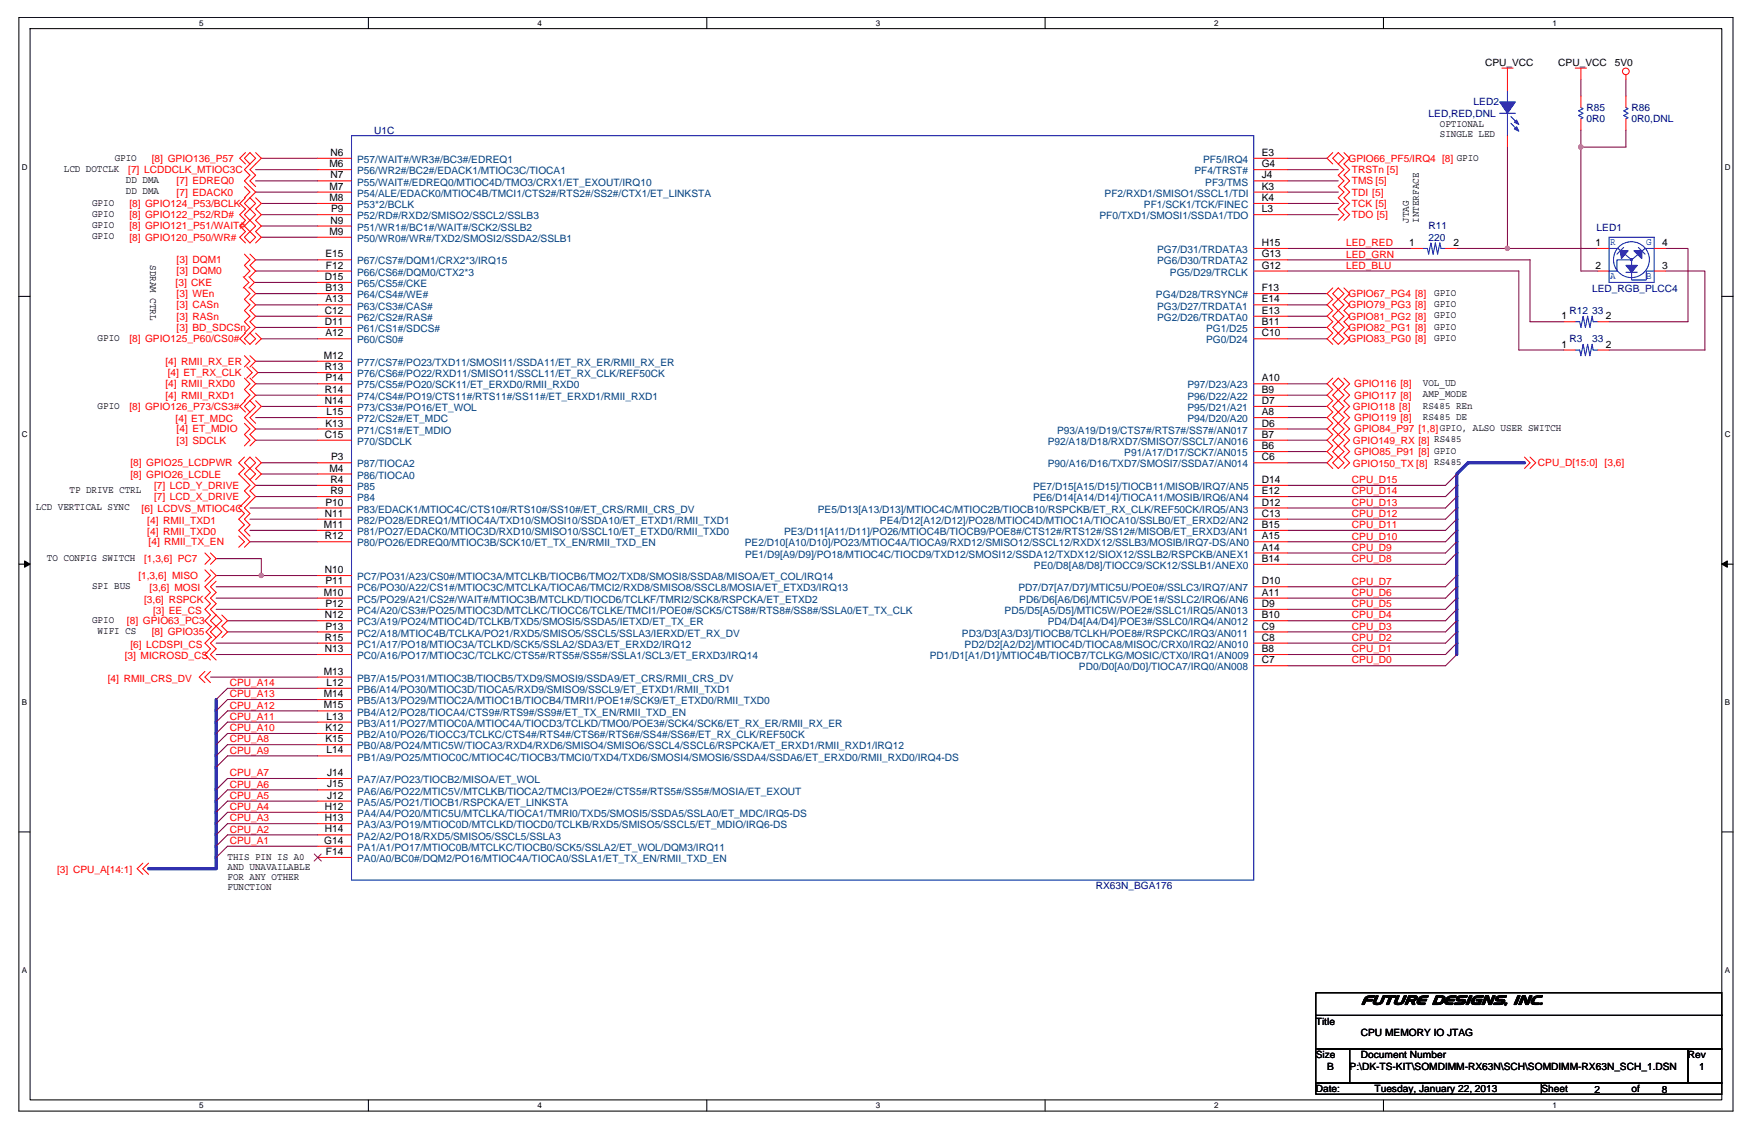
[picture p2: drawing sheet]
<svg xmlns="http://www.w3.org/2000/svg" width="432mm" height="279mm" viewBox="0 0 432 279" stroke-linecap="round" stroke-linejoin="round" font-family="sans-serif">
<defs><g id="words">
<text font-size="3.3" x="334.1" y="246.6">FUTURE DESIGNS, INC.</text>
<g font-size="2.5">
<text x="364.5" y="16.2">CPU_VCC</text>
<text x="382.5" y="16.2">CPU_VCC</text>
<text x="396.4" y="16.2">5V0</text>
<text x="353.5" y="31.1">OPTIONAL</text>
<text x="353.5" y="33.6">SINGLE LED</text>
<text x="28.2" y="39.4">GPIO</text>
<text x="80.9" y="41.1">M6</text>
<text x="81.1" y="38.3">N6</text>
<text x="309.7" y="38.3">E3</text>
<text x="309.7" y="41.1">G4</text>
<text x="15.7" y="42.2">LCD DOTCLK</text>
<text x="30.9" y="45">DD DMA</text>
<text x="30.9" y="47.8">DD DMA</text>
<text x="80.9" y="46.6">M7</text>
<text x="81.1" y="43.8">N7</text>
<text x="309.7" y="46.6">K3</text>
<text x="309.7" y="43.8">J4</text>
<text x="22.6" y="53.3">GPIO</text>
<text x="22.6" y="50.5">GPIO</text>
<text x="80.9" y="49.4">M8</text>
<text x="81.3" y="52.1">P9</text>
<text x="309.7" y="49.4">K4</text>
<text x="309.7" y="52.1">L3</text>
<text x="22.6" y="56">GPIO</text>
<text x="22.6" y="58.8">GPIO</text>
<text x="80.9" y="57.7">M9</text>
<text x="81.1" y="54.9">N9</text>
<text x="345.9" y="54.7" transform="rotate(-90 345.9 54.7)">JTAG</text>
<text x="348.3" y="54.7" transform="rotate(-90 348.3 54.7)">INTERFACE</text>
<text x="36.8" y="65.2" transform="rotate(90 36.8 65.2)">SDRAM CTRL</text>
<text x="79.9" y="63.2">E15</text>
<text x="80" y="66">F12</text>
<text x="309.7" y="60.4">H15</text>
<text x="309.7" y="63.2">G13</text>
<text x="309.7" y="66">G12</text>
<text x="346" y="60.4">1</text>
<text x="356.8" y="60.4">2</text>
<text x="391.6" y="60.4">1</text>
<text x="391.6" y="66">2</text>
<text x="408" y="66">3</text>
<text x="408" y="60.4">4</text>
<text x="79.7" y="68.7">D15</text>
<text x="79.9" y="71.5">B13</text>
<text x="309.7" y="71.5">F13</text>
<text x="79.7" y="77">C12</text>
<text x="79.9" y="74.3">A13</text>
<text x="309.7" y="74.3">E14</text>
<text x="309.7" y="77">E13</text>
<text x="352.1" y="75.4">GPIO</text>
<text x="352.1" y="72.6">GPIO</text>
<text x="24" y="83.7">GPIO</text>
<text x="79.7" y="79.8">D11</text>
<text x="79.9" y="82.6">A12</text>
<text x="309.7" y="79.8">B11</text>
<text x="309.7" y="82.6">C10</text>
<text x="352.1" y="80.9">GPIO</text>
<text x="352.1" y="78.2">GPIO</text>
<text x="352.1" y="83.7">GPIO</text>
<text x="383.3" y="78.4">1</text>
<text x="394.2" y="78.4">2</text>
<text x="79.5" y="88.1">M12</text>
<text x="383.3" y="85.3">1</text>
<text x="394.2" y="85.3">2</text>
<text x="79.7" y="90.9">R13</text>
<text x="79.9" y="93.6">P14</text>
<text x="309.7" y="93.6">A10</text>
<text x="349.3" y="94.8">VOL_UD</text>
<text x="24" y="100.3">GPIO</text>
<text x="79.7" y="96.4">R14</text>
<text x="79.7" y="99.2">N14</text>
<text x="80.2" y="101.9">L15</text>
<text x="309.7" y="96.4">B9</text>
<text x="309.7" y="99.2">D7</text>
<text x="309.7" y="101.9">A8</text>
<text x="349.3" y="100.3">RS485 REn</text>
<text x="349.3" y="97.6">AMP_MODE</text>
<text x="79.7" y="107.5">C15</text>
<text x="79.9" y="104.7">K13</text>
<text x="309.7" y="104.7">D6</text>
<text x="309.7" y="107.5">B7</text>
<text x="349.3" y="103.1">RS485 DE</text>
<text x="81.3" y="113">P3</text>
<text x="309.7" y="113">C6</text>
<text x="309.7" y="110.3">B6</text>
<text x="80.9" y="115.8">M4</text>
<text x="81.1" y="118.6">R4</text>
<text x="309.7" y="118.6">D14</text>
<text x="8.8" y="125.3">LCD VERTICAL SYNC</text>
<text x="17.1" y="121.1">TP DRIVE CTRL</text>
<text x="79.9" y="124.1">P10</text>
<text x="81.1" y="121.3">R9</text>
<text x="309.7" y="124.1">D12</text>
<text x="309.7" y="121.3">E12</text>
<text x="79.5" y="129.6">M11</text>
<text x="79.7" y="126.9">N11</text>
<text x="309.7" y="129.6">B15</text>
<text x="309.7" y="126.9">C13</text>
<text x="11.5" y="137.7">TO CONFIG SWITCH</text>
<text x="79.7" y="132.4">R12</text>
<text x="309.7" y="132.4">A15</text>
<text x="309.7" y="135.2">A14</text>
<text x="309.7" y="138">B14</text>
<text x="79.7" y="140.7">N10</text>
<text x="79.9" y="143.5">P11</text>
<text x="309.7" y="143.5">D10</text>
<text x="22.6" y="144.7">SPI BUS</text>
<text x="79.5" y="146.3">M10</text>
<text x="79.9" y="149">P12</text>
<text x="309.7" y="146.3">A11</text>
<text x="309.7" y="149">D9</text>
<text x="22.6" y="153">GPIO</text>
<text x="24" y="155.7">WIFI CS</text>
<text x="79.7" y="151.8">N12</text>
<text x="79.9" y="154.6">P13</text>
<text x="309.7" y="154.6">C9</text>
<text x="309.7" y="151.8">B10</text>
<text x="79.7" y="157.3">R15</text>
<text x="79.7" y="160.1">N13</text>
<text x="309.7" y="160.1">B8</text>
<text x="309.7" y="157.3">C8</text>
<text x="79.5" y="165.7">M13</text>
<text x="309.7" y="162.9">C7</text>
<text x="79.5" y="171.2">M14</text>
<text x="79.5" y="173.9">M15</text>
<text x="80.2" y="168.4">L12</text>
<text x="79.9" y="179.5">K12</text>
<text x="80.2" y="176.7">L13</text>
<text x="79.9" y="182.2">K15</text>
<text x="80.2" y="185">L14</text>
<text x="80.3" y="190.5">J14</text>
<text x="80.3" y="193.3">J15</text>
<text x="80.3" y="196.1">J12</text>
<text x="79.7" y="198.8">H12</text>
<text x="79.7" y="201.6">H13</text>
<text x="79.6" y="207.2">G14</text>
<text x="79.7" y="204.4">H14</text>
<text x="80" y="209.9">F14</text>
<text x="55.9" y="211.1">THIS PIN IS A0</text>
<text x="55.9" y="213.5">AND UNAVAILABLE</text>
<text x="55.9" y="216">FOR ANY OTHER</text>
<text x="55.9" y="218.4">FUNCTION</text>
<text x="323" y="251.5">Title</text>
<text x="334.1" y="254.3">CPU MEMORY IO JTAG</text>
<text x="323" y="259.8">Size</text>
<text x="325.8" y="262.6">B</text>
<text x="331.3" y="262.6">P:\DK-TS-KIT\SOMDIMM-RX63N\SCH\SOMDIMM-RX63N_SCH_1.DSN</text>
<text x="334.1" y="259.8">Document Number</text>
<text x="414.4" y="259.8">Rev</text>
<text x="417.1" y="262.6">1</text>
<text x="323" y="268.1">Date:</text>
<text x="337.4" y="268.1">Tuesday, January 22, 2013</text>
<text x="378.4" y="268.1">Sheet</text>
<text x="391.4" y="268.4">2</text>
<text x="400.5" y="268.1">of</text>
<text x="408" y="268.4">8</text>
</g>
<g font-size="2.5" fill="#000080">
<text x="350.7" y="28.7">LED,RED,DNL</text>
<text x="361.8" y="25.9">LED2</text>
<text x="389.4" y="27.3">R85</text>
<text x="400.5" y="27.3">R86</text>
<text x="91.8" y="32.8">U1C</text>
<text x="389.4" y="30.1">0R0</text>
<text x="400.5" y="30.1">0R0,DNL</text>
<text x="350.7" y="56.3">R11</text>
<text x="350.7" y="59.1">220</text>
<text x="391.9" y="56.6">LED1</text>
<text x="390.8" y="71.6">LED_RGB_PLCC4</text>
<text x="385.3" y="77.1">R12 33</text>
<text x="385.3" y="84">R3</text>
<text x="390.8" y="84">33</text>
<text x="269" y="218.3">RX63N_BGA176</text>
</g>
<g font-size="2.5" fill="#f00">
<text x="37.3" y="39.7">[8] GPIO136_P57</text>
<text x="331" y="39.7">GPIO66_PF5/IRQ4 [8] GPIO</text>
<text x="31.5" y="42.5">[7] LCDDCLK_MTIOC3C</text>
<text x="43.4" y="45.3">[7] EDREQ0</text>
<text x="331.9" y="45.3">TMS [5]</text>
<text x="331.9" y="42.5">TRSTn [5]</text>
<text x="31.8" y="50.8">[8] GPIO124_P53/BCLK</text>
<text x="31.8" y="53.6">[8] GPIO122_P52/RD#</text>
<text x="43.4" y="48">[7] EDACK0</text>
<text x="331.9" y="48">TDI [5]</text>
<text x="331.9" y="50.8">TCK [5]</text>
<text x="331.9" y="53.6">TDO [5]</text>
<text x="31.8" y="59.1">[8] GPIO120_P50/WR#</text>
<text x="31.8" y="56.3">[8] GPIO121_P51/WAIT#</text>
<text x="43.4" y="64.6">[3] DQM1</text>
<text x="330.5" y="60.5">LED_RED</text>
<text x="330.5" y="63.2">LED_GRN</text>
<text x="330.5" y="66">LED_BLU</text>
<text x="43.1" y="70.2">[3] CKE</text>
<text x="43.4" y="67.4">[3] DQM0</text>
<text x="43.4" y="75.7">[3] CASn</text>
<text x="43.4" y="72.9">[3] WEn</text>
<text x="331" y="72.9">GPIO67_PG4 [8]</text>
<text x="331" y="75.7">GPIO79_PG3 [8]</text>
<text x="43.4" y="81.2">[3] BD_SDCSn</text>
<text x="43.4" y="78.5">[3] RASn</text>
<text x="331" y="78.5">GPIO81_PG2 [8]</text>
<text x="331" y="81.2">GPIO82_PG1 [8]</text>
<text x="31.8" y="84">[8] GPIO125_P60/CS0#</text>
<text x="40.6" y="89.6">[4] RMII_RX_ER</text>
<text x="331" y="84">GPIO83_PG0 [8]</text>
<text x="40.6" y="95.1">[4] RMII_RXD0</text>
<text x="41.2" y="92.3">[4] ET_RX_CLK</text>
<text x="332.4" y="95.1">GPIO116 [8]</text>
<text x="31.8" y="100.6">[8] GPIO126_P73/CS3#</text>
<text x="40.6" y="97.9">[4] RMII_RXD1</text>
<text x="332.1" y="100.6">GPIO118 [8]</text>
<text x="332.4" y="97.9">GPIO117 [8]</text>
<text x="43.1" y="103.7">[4] ET_MDC</text>
<text x="43.4" y="106.2">[4] ET_MDIO</text>
<text x="332.4" y="103.4">GPIO119 [8]</text>
<text x="332.4" y="106.2">GPIO84_P97 [1,8]GPIO, ALSO USER SWITCH</text>
<text x="43.4" y="108.9">[3] SDCLK</text>
<text x="332.1" y="108.9">GPIO149_RX [8] RS485</text>
<text x="332.4" y="111.7">GPIO85_P91 [8] GPIO</text>
<text x="32" y="117.3">[8] GPIO26_LCDLE</text>
<text x="32" y="114.5">[8] GPIO25_LCDPWR</text>
<text x="331.9" y="118.6">CPU_D15</text>
<text x="332.1" y="114.8">GPIO150_TX [8] RS485</text>
<text x="377.5" y="114.5">CPU_D[15:0] [3,6]</text>
<text x="34.8" y="125.8">[6] LCDVS_MTIOC4C</text>
<text x="37.8" y="120">[7] LCD_Y_DRIVE</text>
<text x="37.8" y="122.8">[7] LCD_X_DRIVE</text>
<text x="331.9" y="121.4">CPU_D14</text>
<text x="331.9" y="124.2">CPU_D13</text>
<text x="36.2" y="131.4">[4] RMII_TXD0</text>
<text x="36.2" y="128.6">[4] RMII_TXD1</text>
<text x="331.9" y="126.9">CPU_D12</text>
<text x="331.9" y="129.7">CPU_D11</text>
<text x="36.5" y="133.9">[4] RMII_TX_EN</text>
<text x="331.9" y="132.5">CPU_D10</text>
<text x="331.9" y="135.2">CPU_D9</text>
<text x="34" y="142.2">[1,3,6] MISO</text>
<text x="35.4" y="138">[1,3,6] PC7</text>
<text x="331.9" y="143.5">CPU_D7</text>
<text x="331.9" y="138">CPU_D8</text>
<text x="35.4" y="148">[3,6] RSPCK</text>
<text x="36.7" y="145.2">[3,6] MOSI</text>
<text x="331.9" y="146.3">CPU_D6</text>
<text x="331.9" y="149.1">CPU_D5</text>
<text x="31.2" y="153.2">[8] GPIO63_PC3</text>
<text x="37.3" y="156">[8] GPIO35</text>
<text x="37.6" y="150.7">[3] EE_CS</text>
<text x="331.9" y="154.6">CPU_D3</text>
<text x="331.9" y="151.8">CPU_D4</text>
<text x="30.6" y="161.8">[3] MICROSD_CS</text>
<text x="32" y="159">[6] LCDSPI_CS</text>
<text x="331.9" y="157.4">CPU_D2</text>
<text x="331.9" y="160.1">CPU_D1</text>
<text x="26.5" y="167.3">[4] RMII_CRS_DV</text>
<text x="331.9" y="162.9">CPU_D0</text>
<text x="56.4" y="171.2">CPU_A13</text>
<text x="56.4" y="174">CPU_A12</text>
<text x="56.4" y="168.4">CPU_A14</text>
<text x="56.4" y="179.5">CPU_A10</text>
<text x="56.4" y="176.7">CPU_A11</text>
<text x="56.4" y="185">CPU_A9</text>
<text x="56.4" y="182.3">CPU_A8</text>
<text x="56.4" y="190.6">CPU_A7</text>
<text x="56.4" y="196.1">CPU_A5</text>
<text x="56.4" y="193.4">CPU_A6</text>
<text x="56.4" y="198.9">CPU_A4</text>
<text x="56.4" y="201.7">CPU_A3</text>
<text x="56.4" y="204.4">CPU_A2</text>
<text x="56.4" y="207.2">CPU_A1</text>
<text x="14" y="214.4">[3] CPU_A[14:1]</text>
</g>
<g font-size="2.5" fill="#004080">
<text x="87.7" y="40">P57/WAIT#/WR3#/BC3#/EDREQ1</text>
<text x="295.3" y="40">PF5/IRQ4</text>
<text x="87.7" y="42.8">P56/WR2#/BC2#/EDACK1/MTIOC3C/TIOCA1</text>
<text x="87.7" y="45.6">P55/WAIT#/EDREQ0/MTIOC4D/TMO3/CRX1/ET_EXOUT/IRQ10</text>
<text x="293.2" y="42.8">PF4/TRST#</text>
<text x="295.9" y="45.6">PF3/TMS</text>
<text x="87.7" y="48.3">P54/ALE/EDACK0/MTIOC4B/TMCI1/CTS2#/RTS2#/SS2#/CTX1/ET_LINKSTA</text>
<text x="87.7" y="51.1">P53*2/BCLK</text>
<text x="87.7" y="53.8">P52/RD#/RXD2/SMISO2/SSCL2/SSLB3</text>
<text x="269.9" y="53.8">PF0/TXD1/SMOSI1/SSDA1/TDO</text>
<text x="271.2" y="48.3">PF2/RXD1/SMISO1/SSCL1/TDI</text>
<text x="280.8" y="51.1">PF1/SCK1/TCK/FINEC</text>
<text x="87.7" y="56.6">P51/WR1#/BC1#/WAIT#/SCK2/SSLB2</text>
<text x="87.7" y="59.4">P50/WR0#/WR#/TXD2/SMOSI2/SSDA2/SSLB1</text>
<text x="87.7" y="64.9">P67/CS7#/DQM1/CRX2*3/IRQ15</text>
<text x="284" y="62.1">PG7/D31/TRDATA3</text>
<text x="284" y="64.9">PG6/D30/TRDATA2</text>
<text x="87.7" y="70.5">P65/CS5#/CKE</text>
<text x="87.7" y="67.7">P66/CS6#/DQM0/CTX2*3</text>
<text x="287.2" y="67.7">PG5/D29/TRCLK</text>
<text x="87.7" y="73.2">P64/CS4#/WE#</text>
<text x="87.7" y="76">P63/CS3#/CAS#</text>
<text x="283.8" y="73.2">PG4/D28/TRSYNC#</text>
<text x="284" y="76">PG3/D27/TRDATA1</text>
<text x="87.7" y="78.8">P62/CS2#/RAS#</text>
<text x="87.7" y="81.5">P61/CS1#/SDCS#</text>
<text x="284" y="78.8">PG2/D26/TRDATA0</text>
<text x="296.1" y="81.5">PG1/D25</text>
<text x="87.7" y="89.8">P77/CS7#/PO23/TXD11/SMOSI11/SSDA11/ET_RX_ER/RMII_RX_ER</text>
<text x="87.7" y="84.3">P60/CS0#</text>
<text x="296.1" y="84.3">PG0/D24</text>
<text x="87.7" y="92.6">P76/CS6#/PO22/RXD11/SMISO11/SSCL11/ET_RX_CLK/REF50CK</text>
<text x="87.7" y="95.4">P75/CS5#/PO20/SCK11/ET_ERXD0/RMII_RXD0</text>
<text x="291.5" y="95.4">P97/D23/A23</text>
<text x="87.7" y="98.2">P74/CS4#/PO19/CTS11#/RTS11#/SS11#/ET_ERXD1/RMII_RXD1</text>
<text x="87.7" y="100.9">P73/CS3#/PO16/ET_WOL</text>
<text x="291.5" y="98.2">P96/D22/A22</text>
<text x="291.5" y="100.9">P95/D21/A21</text>
<text x="87.7" y="106.5">P71/CS1#/ET_MDIO</text>
<text x="87.7" y="103.7">P72/CS2#/ET_MDC</text>
<text x="259.5" y="106.5">P93/A19/D19/CTS7#/RTS7#/SS7#/AN017</text>
<text x="291.5" y="103.7">P94/D20/A20</text>
<text x="87.7" y="109.2">P70/SDCLK</text>
<text x="257.2" y="109.2">P92/A18/D18/RXD7/SMISO7/SSCL7/AN016</text>
<text x="276" y="112">P91/A17/D17/SCK7/AN015</text>
<text x="87.7" y="117.5">P86/TIOCA0</text>
<text x="87.7" y="114.8">P87/TIOCA2</text>
<text x="257.2" y="114.8">P90/A16/D16/TXD7/SMOSI7/SSDA7/AN014</text>
<text x="87.7" y="125.9">P83/EDACK1/MTIOC4C/CTS10#/RTS10#/SS10#/ET_CRS/RMII_CRS_DV</text>
<text x="87.7" y="123.1">P84</text>
<text x="87.7" y="120.3">P85</text>
<text x="200.8" y="125.9">PE5/D13[A13/D13]/MTIOC4C/MTIOC2B/TIOCB10/RSPCKB/ET_RX_CLK/REF50CK/IRQ5/AN3</text>
<text x="253.6" y="123.1">PE6/D14[A14/D14]/TIOCA11/MOSIB/IRQ6/AN4</text>
<text x="253.6" y="120.3">PE7/D15[A15/D15]/TIOCB11/MISOB/IRQ7/AN5</text>
<text x="87.7" y="131.4">P81/PO27/EDACK0/MTIOC3D/RXD10/SMISO10/SSCL10/ET_ETXD0/RMII_TXD0</text>
<text x="87.7" y="128.6">P82/PO28/EDREQ1/MTIOC4A/TXD10/SMOSI10/SSDA10/ET_ETXD1/RMII_TXD1</text>
<text x="192.5" y="131.4">PE3/D11[A11/D11]/PO26/MTIOC4B/TIOCB9/POE8#/CTS12#/RTS12#/SS12#/MISOB/ET_ERXD3/AN1</text>
<text x="216" y="128.6">PE4/D12[A12/D12]/PO28/MTIOC4D/MTIOC1A/TIOCA10/SSLB0/ET_ERXD2/AN2</text>
<text x="87.7" y="134.2">P80/PO26/EDREQ0/MTIOC3B/SCK10/ET_TX_EN/RMII_TXD_EN</text>
<text x="182.9" y="134.2">PE2/D10[A10/D10]/PO23/MTIOC4A/TIOCA9/RXD12/SMISO12/SSCL12/RXDX12/SSLB3/MOSIB/IRQ7-DS/AN0</text>
<text x="182.9" y="136.9">PE1/D9[A9/D9]/PO18/MTIOC4C/TIOCD9/TXD12/SMOSI12/SSDA12/TXDX12/SIOX12/SSLB2/RSPCKB/ANEX1</text>
<text x="87.7" y="142.5">PC7/PO31/A23/CS0#/MTIOC3A/MTCLKB/TIOCB6/TMO2/TXD8/SMOSI8/SSDA8/MISOA/ET_COL/IRQ14</text>
<text x="253.8" y="139.7">PE0/D8[A8/D8]/TIOCC9/SCK12/SSLB1/ANEX0</text>
<text x="87.7" y="145.2">PC6/PO30/A22/CS1#/MTIOC3C/MTCLKA/TIOCA6/TMCI2/RXD8/SMISO8/SSCL8/MOSIA/ET_ETXD3/IRQ13</text>
<text x="87.7" y="148">PC5/PO29/A21/CS2#/WAIT#/MTIOC3B/MTCLKD/TIOCD6/TCLKF/TMRI2/SCK8/RSPCKA/ET_ETXD2</text>
<text x="250" y="145.2">PD7/D7[A7/D7]/MTIC5U/POE0#/SSLC3/IRQ7/AN7</text>
<text x="250.2" y="148">PD6/D6[A6/D6]/MTIC5V/POE1#/SSLC2/IRQ6/AN6</text>
<text x="87.7" y="150.7">PC4/A20/CS3#/PO25/MTIOC3D/MTCLKC/TIOCC6/TCLKE/TMCI1/POE0#/SCK5/CTS8#/RTS8#/SS8#/SSLA0/ET_TX_CLK</text>
<text x="87.7" y="153.5">PC3/A19/PO24/MTIOC4D/TCLKB/TXD5/SMOSI5/SSDA5/IETXD/ET_TX_ER</text>
<text x="246.6" y="150.7">PD5/D5[A5/D5]/MTIC5W/POE2#/SSLC1/IRQ5/AN013</text>
<text x="257.2" y="153.5">PD4/D4[A4/D4]/POE3#/SSLC0/IRQ4/AN012</text>
<text x="87.7" y="156.3">PC2/A18/MTIOC4B/TCLKA/PO21/RXD5/SMISO5/SSCL5/SSLA3/IERXD/ET_RX_DV</text>
<text x="87.7" y="159">PC1/A17/PO18/MTIOC3A/TCLKD/SCK5/SSLA2/SDA3/ET_ERXD2/IRQ12</text>
<text x="87.7" y="161.8">PC0/A16/PO17/MTIOC3C/TCLKC/CTS5#/RTS5#/SS5#/SSLA1/SCL3/ET_ERXD3/IRQ14</text>
<text x="228.2" y="161.8">PD1/D1[A1/D1]/MTIOC4B/TIOCB7/TCLKG/MOSIC/CTX0/IRQ1/AN009</text>
<text x="236.1" y="156.3">PD3/D3[A3/D3]/TIOCB8/TCLKH/POE8#/RSPCKC/IRQ3/AN011</text>
<text x="236.8" y="159">PD2/D2[A2/D2]/MTIOC4D/TIOCA8/MISOC/CRX0/IRQ2/AN010</text>
<text x="87.7" y="167.4">PB7/A15/PO31/MTIOC3B/TIOCB5/TXD9/SMOSI9/SSDA9/ET_CRS/RMII_CRS_DV</text>
<text x="264.9" y="164.6">PD0/D0[A0/D0]/TIOCA7/IRQ0/AN008</text>
<text x="87.7" y="172.9">PB5/A13/PO29/MTIOC2A/MTIOC1B/TIOCB4/TMRI1/POE1#/SCK9/ET_ETXD0/RMII_TXD0</text>
<text x="87.7" y="170.1">PB6/A14/PO30/MTIOC3D/TIOCA5/RXD9/SMISO9/SSCL9/ET_ETXD1/RMII_TXD1</text>
<text x="87.7" y="178.4">PB3/A11/PO27/MTIOC0A/MTIOC4A/TIOCD3/TCLKD/TMO0/POE3#/SCK4/SCK6/ET_RX_ER/RMII_RX_ER</text>
<text x="87.7" y="175.7">PB4/A12/PO28/TIOCA4/CTS9#/RTS9#/SS9#/ET_TX_EN/RMII_TXD_EN</text>
<text x="87.7" y="181.2">PB2/A10/PO26/TIOCC3/TCLKC/CTS4#/RTS4#/CTS6#/RTS6#/SS4#/SS6#/ET_RX_CLK/REF50CK</text>
<text x="87.7" y="184">PB0/A8/PO24/MTIC5W/TIOCA3/RXD4/RXD6/SMISO4/SMISO6/SSCL4/SSCL6/RSPCKA/ET_ERXD1/RMII_RXD1/IRQ12</text>
<text x="87.7" y="186.7">PB1/A9/PO25/MTIOC0C/MTIOC4C/TIOCB3/TMCI0/TXD4/TXD6/SMOSI4/SMOSI6/SSDA4/SSDA6/ET_ERXD0/RMII_RXD0/IRQ4-DS</text>
<text x="87.7" y="192.3">PA7/A7/PO23/TIOCB2/MISOA/ET_WOL</text>
<text x="87.7" y="195.1">PA6/A6/PO22/MTIC5V/MTCLKB/TIOCA2/TMCI3/POE2#/CTS5#/RTS5#/SS5#/MOSIA/ET_EXOUT</text>
<text x="87.7" y="197.8">PA5/A5/PO21/TIOCB1/RSPCKA/ET_LINKSTA</text>
<text x="87.7" y="200.6">PA4/A4/PO20/MTIC5U/MTCLKA/TIOCA1/TMRI0/TXD5/SMOSI5/SSDA5/SSLA0/ET_MDC/IRQ5-DS</text>
<text x="87.7" y="203.4">PA3/A3/PO19/MTIOC0D/MTCLKD/TIOCD0/TCLKB/RXD5/SMISO5/SSCL5/ET_MDIO/IRQ6-DS</text>
<text x="87.7" y="208.9">PA1/A1/PO17/MTIOC0B/MTCLKC/TIOCB0/SCK5/SSLA2/ET_WOL/DQM3/IRQ11</text>
<text x="87.7" y="206.1">PA2/A2/PO18/RXD5/SMISO5/SSCL5/SSLA3</text>
<text x="87.7" y="211.7">PA0/A0/BC0#/DQM2/PO16/MTIOC4A/TIOCA0/SSLA1/ET_TX_EN/RMII_TXD_EN</text>
</g>
<g font-size="2.5" fill="#00f">
<text x="395.3" y="60.2">R</text>
<text x="404.1" y="60.2">G</text>
<text x="395.3" y="68.5">A</text>
<text x="404.1" y="68.5">B</text>
</g>
<g font-size="2">
<text x="48.9" y="6.3">5</text>
<text x="132" y="6.3">4</text>
<text x="215" y="6.3">3</text>
<text x="298.1" y="6.3">2</text>
<text x="381.1" y="6.3">1</text>
<text x="5.3" y="41.7">D</text>
<text x="423.4" y="41.7">D</text>
<text x="5.3" y="107.4">C</text>
<text x="423.4" y="107.4">C</text>
<text x="5.3" y="173.1">B</text>
<text x="423.4" y="173.1">B</text>
<text x="5.3" y="238.9">A</text>
<text x="423.4" y="238.9">A</text>
<text x="48.9" y="272.1">5</text>
<text x="132" y="272.1">4</text>
<text x="215" y="272.1">3</text>
<text x="298.1" y="272.1">2</text>
<text x="381.1" y="272.1">1</text>
</g>
</g></defs>
<path d="M4.6 4.3h420.8v268.5h-420.8zM7.4 7h415.3v263h-415.3z" fill="none" stroke="#000" stroke-width=".25"/>
<g fill="#fff">
<path d="M48.9 4.6h1.1v2.2h-1.1z"/>
<path d="M48.9 270.3h1.1v2.2h-1.1z"/>
</g>
<path d="M90.4 4.3v2.7M90.4 270v2.8" fill="none" stroke="#000" stroke-width=".25"/>
<g fill="#fff">
<path d="M132 4.6h1.1v2.2h-1.1z"/>
<path d="M132 270.3h1.1v2.2h-1.1z"/>
</g>
<path d="M173.5 4.3v2.7M173.5 270v2.8" fill="none" stroke="#000" stroke-width=".25"/>
<g fill="#fff">
<path d="M215 4.6h1.1v2.2h-1.1z"/>
<path d="M215 270.3h1.1v2.2h-1.1z"/>
</g>
<path d="M256.6 4.3v2.7M256.6 270v2.8" fill="none" stroke="#000" stroke-width=".25"/>
<g fill="#fff">
<path d="M298.1 4.6h1.1v2.2h-1.1z"/>
<path d="M298.1 270.3h1.1v2.2h-1.1z"/>
</g>
<path d="M339.6 4.3v2.7M339.6 270v2.8" fill="none" stroke="#000" stroke-width=".25"/>
<g fill="#fff">
<path d="M381.1 4.6h1.1v2.2h-1.1z"/>
<path d="M381.1 270.3h1.1v2.2h-1.1z"/>
<path d="M5.3 39.9h1.4v2.2h-1.4z"/>
<path d="M423.4 39.9h1.4v2.2h-1.4z"/>
<path d="M5.3 105.6h1.4v2.2h-1.4z"/>
<path d="M423.4 105.6h1.4v2.2h-1.4z"/>
</g>
<path d="M4.6 72.8h2.8M422.7 72.8h2.7" fill="none" stroke="#000" stroke-width=".25"/>
<g fill="#fff">
<path d="M5.3 171.4h1.4v2.2h-1.4z"/>
<path d="M423.4 171.4h1.3v2.2h-1.3z"/>
</g>
<path d="M4.6 138.5h2.8M422.7 138.5h2.7" fill="none" stroke="#000" stroke-width=".25"/>
<path d="M6 137.7l1.4 .8-1.4 .8zM422.7 138.5l1.3-.8v1.6z" fill="#000" stroke="#000" stroke-width=".25"/>
<g fill="#fff">
<path d="M5.3 237.1h1.4v2.2h-1.4z"/>
<path d="M423.4 237.1h1.3v2.2h-1.3z"/>
</g>
<path d="M4.6 204.3h2.8M422.7 204.3h2.7M323 257.6h8.3v8.3h-8.3zM323 243.8h99.7v5.5h-99.7zM323 249.3h99.7v8.3h-99.7zM331.3 257.6h83.1v8.3h-83.1zM414.4 257.6h8.3v8.3h-8.3zM323 265.9h55.4v2.7h-55.4zM378.4 265.9h44.3v2.7h-44.3z" fill="none" stroke="#000" stroke-width=".25"/>
<g fill="none" stroke="#800040" stroke-width=".25">
<path d="M388.1 19.5v4.1M399.1 19.5v4.1M64.1 38.9h13.9M316.1 38.9h9.7M370 36.1v24.9h22.2M388.1 36.1v30.4h4.1M388.1 32v4.1M399.1 32v4.1h-11M62.8 44.4h15.2M62.8 47.2h15.2M62.8 41.7h15.2M64.1 52.7h13.9"/>
<path d="M64.1 55.5h13.9M64.1 58.3h13.9M64.1 50h13.9M316.1 47.2h12.4M316.1 44.4h12.4M316.1 41.7h12.4M316.1 50h12.4M316.1 52.7h12.4M62.5 69.3h15.5M62.8 63.8h15.2M62.8 66.5h15.2M62.8 72.1h15.2"/>
<path d="M62.8 74.8h15.2M62.8 77.6h15.2M316.1 61h30.5M316.1 72.1h9.7M316.1 74.8h9.7M316.1 77.6h9.7M316.1 66.5h56.7v19.4h11.1M316.1 63.8h59.5v15.2h8.3M357.6 61h12.4M408.8 61h5.6v18h-19.4M408.8 66.5h9.7v19.4h-23.5M62.8 80.4h15.2"/>
<path d="M62.8 88.7h15.2M62.8 94.2h15.2M62.8 97h15.2M63.3 91.5h14.7M64.1 99.8h13.9M64.1 83.2h13.9M316.1 83.2h9.7M316.1 80.4h9.7M316.1 97h9.7M316.1 94.2h9.7M316.1 99.8h9.7M62.8 119.2h15.2"/>
<path d="M62.8 102.5h15.2M62.8 105.3h15.2M62.8 108.1h15.2M64.1 116.4h13.9M64.1 113.6h13.9M316.1 113.6h9.7M316.1 108.1h9.7M316.1 110.9h9.7M316.1 105.3h9.7M316.1 102.5h9.7M357.6 119.2l-2.7 2.7h-38.8M357.6 116.4l-2.7 2.8h-38.8"/>
<path d="M53.1 137.2h11v4.1M61.4 130.2h16.6M61.4 133h16.6M61.4 127.5h16.6M61.4 124.7h16.6M62.8 121.9h15.2M357.6 135.8l-2.7 2.8h-38.8M357.6 124.7l-2.7 2.8h-38.8M357.6 130.2l-2.7 2.8h-38.8M357.6 133l-2.7 2.8h-38.8M357.6 127.5l-2.7 2.7h-38.8M357.6 121.9l-2.7 2.8h-38.8"/>
<path d="M53.1 141.3h11M53.1 144.1h24.9M53.1 146.9h24.9M53.1 149.6h24.9M53.1 157.9h24.9M55.9 155.2h22.1M55.9 152.4h22.1M64.1 141.3h13.9M357.6 155.2l-2.7 2.7h-38.8M357.6 152.4l-2.7 2.8h-38.8M357.6 157.9l-2.7 2.8h-38.8M357.6 144.1l-2.7 2.8h-38.8"/>
<path d="M357.6 149.6l-2.7 2.8h-38.8M357.6 141.3l-2.7 2.8h-38.8M357.6 146.9l-2.7 2.7h-38.8M51.7 166.2h26.3M53.1 160.7h24.9M78 171.7h-22.1l-2.8 2.8M78 174.5h-22.1l-2.8 2.8M78 177.3h-22.1l-2.8 2.8M78 169h-22.1l-2.8 2.7M357.6 160.7l-2.7 2.7h-38.8M78 199.4h-22.1l-2.8 2.8M78 196.7h-22.1l-2.8 2.7"/>
<path d="M78 191.1h-22.1l-2.8 2.8M78 193.9h-22.1l-2.8 2.8M78 185.6h-22.1l-2.8 2.8M78 182.8h-22.1l-2.8 2.8M78 180.1h-22.1l-2.8 2.7M78 205h-22.1l-2.8 2.8M78 207.8h-22.1l-2.8 2.7M78 202.2h-22.1l-2.8 2.8"/>
</g>
<path d="M374.2 113.6h-13.8l-2.8 2.8v44.3M53.1 171.7v41.6h-16.6" fill="none" stroke="#00f" stroke-width=".8"/>
<g fill="#f0f" stroke="#f0f" stroke-width=".25">
<circle cx="64.1" cy="141.3" r=".54"/>
<circle cx="388" cy="36.1" r=".55"/>
<circle cx="370" cy="61" r=".54"/>
</g>
<g fill="none" stroke="#f00" stroke-width=".25">
<path d="M368.7 16.7h2.7M370 16.7v5.6M386.7 16.7h2.7M388.1 16.7v2.8M399.1 18.4v1.1M60.3 37.5l-1.4 1.4 1.4 1.4M61.4 37.5l1.4 1.4-1.4 1.4-1.4-1.4zM62.8 37.5l1.3 1.4-2.7 2.8 1.4 1.3-1.4 1.4 1.4 1.4M78 38.9h8.3M307.8 38.9h8.3M327.2 37.5l-1.4 1.4 1.4 1.4M328.5 37.5l1.4 1.4-1.4 1.4-1.3-1.4z"/>
<path d="M329.9 37.5l1.4 1.4-1.4 1.4 1.4 1.4-1.4 1.3 1.4 1.4-1.4 1.4 1.4 1.4-1.4 1.4 1.4 1.4-1.4 1.3 1.4 1.4-1.4 1.4M370 33.3v2.8M388.1 23.6v2.8M388.1 29.2v2.8M399.1 23.6v2.8M399.1 29.2v2.8M60 45.8l1.4 1.4-1.4 1.4M60.3 48.6l-1.4 1.4 1.4 1.3-1.4 1.4 1.4 1.4-1.4 1.4 1.4 1.4-1.4 1.4 1.4 1.3M61.4 48.6l-1.4 1.4 1.4 1.3M61.4 51.3l-1.4 1.4 1.4 1.4M61.4 54.1l-1.4 1.4 1.4 1.4M61.4 48.6l1.4 1.4-1.4 1.3"/>
<path d="M61.4 51.3l1.4 1.4-1.4 1.4M61.4 56.9l1.4 1.4-1.4 1.3-1.4-1.3zM61.4 54.1l1.4 1.4-1.4 1.4M61.4 40.3l-1.4 1.4 1.4 1.3-1.4 1.4 2.8 2.8-1.4 1.4M62.8 48.6l1.3 1.4-1.3 1.3 1.3 1.4-1.3 1.4 1.3 1.4-1.3 1.4 1.3 1.4-1.3 1.3M78 41.7h8.3M78 47.2h8.3M78 50h8.3M78 52.7h8.3M78 44.4h8.3M78 55.5h8.3M78 58.3h8.3"/>
<path d="M307.8 50h8.3M307.8 47.2h8.3M307.8 52.7h8.3M307.8 41.7h8.3M307.8 44.4h8.3M328.5 40.3l1.4 1.4-1.4 1.3 1.4 1.4-1.4 1.4 1.4 1.4-1.4 1.4 1.4 1.4-1.4 1.3 1.4 1.4-1.4 1.4M59.7 67.9l1.4 1.4-1.4 1.4M60 70.7l1.4 1.4-1.4 1.4 1.4 1.3-1.4 1.4 1.4 1.4-1.4 1.4 1.4 1.4-1.4 1.4M60 62.4l1.4 1.4-1.4 1.4 1.4 1.3-1.4 1.4M61.1 67.9l1.4 1.4-1.4 1.4M61.4 70.7l1.4 1.4-1.4 1.4 1.4 1.3-1.4 1.4 1.4 1.4-1.4 1.4 1.4 1.4-1.4 1.4M61.4 62.4l1.4 1.4-1.4 1.4 1.4 1.3-1.4 1.4"/>
<path d="M78 63.8h8.3M78 69.3h8.3M78 72.1h8.3M78 74.8h8.3M78 66.5h8.3M78 77.6h8.3M307.8 74.8h8.3M307.8 72.1h8.3M307.8 61h8.3M307.8 63.8h8.3M307.8 66.5h8.3M307.8 77.6h8.3"/>
<path d="M327.2 70.7l-1.4 1.4 1.4 1.4-1.4 1.3 1.4 1.4-1.4 1.4 1.4 1.4-1.4 1.4 1.4 1.4-1.4 1.4 1.4 1.3M328.5 70.7l1.4 1.4-1.4 1.4-1.3-1.4zM328.5 73.5l1.4 1.3-1.4 1.4M328.5 76.2l1.4 1.4-1.4 1.4M328.5 79l1.4 1.4-1.4 1.4M328.5 73.5l-1.3 1.3 1.3 1.4M328.5 76.2l-1.3 1.4 1.3 1.4M328.5 79l-1.3 1.4 1.3 1.4M329.9 70.7l1.4 1.4-1.4 1.4 1.4 1.3-1.4 1.4 1.4 1.4-1.4 1.4 1.4 1.4-1.4 1.4 1.4 1.4-1.4 1.3M346.6 61h2.7M354.9 61h2.7M383.9 79h2.8"/>
<path d="M392.2 79h2.8M392.2 61h2.8M392.2 66.5h2.8M406.1 66.5h2.7M406.1 61h2.7M60 87.3l1.4 1.4-1.4 1.4M60 92.8l1.4 1.4-1.4 1.4 1.4 1.4-1.4 1.4M60.3 81.8l-1.4 1.4 1.4 1.3M60.3 98.4l-1.4 1.4 1.4 1.4M60.6 90.1l1.3 1.4-1.3 1.3M61.4 98.4l-1.4 1.4 1.4 1.4M61.4 81.8l1.4 1.4-1.4 1.3-1.4-1.3z"/>
<path d="M61.4 98.4l1.4 1.4-1.4 1.4M61.4 87.3l1.4 1.4-1.4 1.4M61.4 92.8l1.4 1.4-1.4 1.4 1.4 1.4-1.4 1.4M61.9 90.1l1.4 1.4-1.4 1.3M62.8 81.8l1.3 1.4-1.3 1.3M62.8 98.4l1.3 1.4-2.7 2.7 1.4 1.4M78 97h8.3M78 99.8h8.3M78 91.5h8.3M78 94.2h8.3M78 88.7h8.3M78 83.2h8.3"/>
<path d="M78 80.4h8.3M307.8 80.4h8.3M307.8 97h8.3M307.8 99.8h8.3M307.8 83.2h8.3M307.8 94.2h8.3M327.2 92.8l-1.4 1.4 1.4 1.4-1.4 1.4 1.4 1.4-1.4 1.4 1.4 1.4-1.4 1.3 1.4 1.4-1.4 1.4 1.4 1.4-1.4 1.4 1.4 1.4-1.4 1.4 1.4 1.3-1.4 1.4 1.4 1.4M328.5 98.4l1.4 1.4-1.4 1.4M328.5 95.6l1.4 1.4-1.4 1.4M328.5 92.8l1.4 1.4-1.4 1.4-1.3-1.4zM328.5 98.4l-1.3 1.4 1.3 1.4M328.5 95.6l-1.3 1.4 1.3 1.4"/>
<path d="M328.5 81.8l1.4 1.4-1.4 1.3-1.3-1.3zM329.9 92.8l1.4 1.4-1.4 1.4 1.4 1.4-1.4 1.4 1.4 1.4-1.4 1.4 1.4 1.3-1.4 1.4 1.4 1.4-1.4 1.4 1.4 1.4-1.4 1.4 1.4 1.4-1.4 1.3 1.4 1.4-1.4 1.4M383.9 85.9h2.8M392.2 85.9h2.8M60 112.2l-1.4 1.4 1.4 1.4-1.4 1.4 2.8 2.8-1.4 1.3 1.4 1.4-2.8 2.8 1.4 1.4-1.4 1.4 1.4 1.4-1.4 1.3 2.8 2.8-1.4 1.4M60 103.9l1.4 1.4-1.4 1.4 1.4 1.4-1.4 1.4M61.4 115l-1.4 1.4 1.4 1.4M61.4 112.2l1.4 1.4-1.4 1.4-1.4-1.4zM61.4 115l1.4 1.4-1.4 1.4M61.4 101.2l-1.4 1.3 2.8 2.8-1.4 1.4 1.4 1.4-1.4 1.4M61.4 117.8l1.4 1.4-1.4 1.3 1.4 1.4-2.8 2.8 1.4 1.4-1.4 1.4 1.4 1.4-1.4 1.3 1.4 1.4M62.8 112.2l1.3 1.4-1.3 1.4 1.3 1.4-1.3 1.4"/>
<path d="M78 105.3h8.3M78 108.1h8.3M78 102.5h8.3M78 119.2h8.3M78 116.4h8.3M78 113.6h8.3M307.8 110.9h8.3M307.8 119.2h8.3M307.8 102.5h8.3M307.8 108.1h8.3M307.8 105.3h8.3M307.8 113.6h8.3"/>
<path d="M328.5 106.7l1.4 1.4-1.4 1.4M328.5 101.2l1.4 1.3-1.4 1.4M328.5 103.9l1.4 1.4-1.4 1.4M328.5 109.5l1.4 1.4-1.4 1.3M328.5 112.2l1.4 1.4-1.4 1.4-1.3-1.4zM328.5 106.7l-1.3 1.4 1.3 1.4M328.5 101.2l-1.3 1.3 1.3 1.4M328.5 103.9l-1.3 1.4 1.3 1.4M328.5 109.5l-1.3 1.4 1.3 1.3M374.2 112.2l1.4 1.4-1.4 1.4M375.6 112.2l1.4 1.4-1.4 1.4M50.3 139.9l1.4 1.4-1.4 1.4"/>
<path d="M50.3 135.8l1.4 1.4-1.4 1.4M51.7 139.9l1.4 1.4-2.8 2.8 1.4 1.4-1.4 1.4 1.4 1.3-1.4 1.4 1.4 1.4-1.4 1.4 1.4 1.4M51.7 135.8l1.4 1.4-1.4 1.4M58.6 131.6l1.4 1.4-1.4 1.4M78 124.7h8.3M78 121.9h8.3M78 130.2h8.3M78 133h8.3M78 127.5h8.3M307.8 135.8h8.3M307.8 121.9h8.3M307.8 130.2h8.3"/>
<path d="M307.8 127.5h8.3M307.8 138.6h8.3M307.8 133h8.3M307.8 124.7h8.3M51.7 156.5l-1.4 1.4 1.4 1.4-1.4 1.4 1.4 1.4M52 153.8l-1.4 1.4 1.4 1.3M53.1 153.8l-1.4 1.4 1.4 1.3M53.1 153.8l1.4 1.4-1.4 1.3M53.1 151l1.4 1.4-1.4 1.4M53.1 142.7l-1.4 1.4 1.4 1.4-1.4 1.4 1.4 1.3-1.4 1.4 1.4 1.4M53.1 156.5l-1.4 1.4 1.4 1.4-1.4 1.4 1.4 1.4M53.1 151l-1.4 1.4 1.4 1.4"/>
<path d="M54.5 151l1.4 1.4-1.4 1.4 1.4 1.4-1.4 1.3M78 155.2h8.3M78 157.9h8.3M78 144.1h8.3M78 146.9h8.3M78 141.3h8.3M78 149.6h8.3M78 152.4h8.3M307.8 144.1h8.3M307.8 146.9h8.3M307.8 157.9h8.3M307.8 152.4h8.3"/>
<path d="M307.8 149.6h8.3M307.8 155.2h8.3M50.3 164.8l-1.4 1.4 1.4 1.4M51.7 164.8l-1.4 1.4 1.4 1.4M78 160.7h8.3M78 171.7h8.3M78 177.3h8.3M78 174.5h8.3M78 166.2h8.3M78 169h8.3M307.8 160.7h8.3M307.8 163.4h8.3"/>
<path d="M78 199.4h8.3M78 185.6h8.3M78 180.1h8.3M78 182.8h8.3M78 191.1h8.3M78 193.9h8.3M78 196.7h8.3M35.1 211.9l-1.4 1.4 1.4 1.4M36.5 211.9l-1.4 1.4 1.4 1.4M78 207.8h8.3M78 205h8.3M78 202.2h8.3"/>
<path d="M78 210.5h8.3"/>
<circle cx="399.1" cy="17.5" r=".82"/>
</g>
<g fill="none" stroke="#00f" stroke-width=".25">
<path d="M86.3 33.3h221.5v182.8h-221.5zM368.1 27.8h3.9M370 22.3v2.7M370 27.8v5.5M370.9 28.6l1.6 1.7M370.9 30.3l1.6 1.7M388.1 26.4l.5 .3-1.1 .5 1.1 .6-1.1 .6 1.1 .5-.5 .3M399.1 26.4l.6 .3-1.1 .5 1.1 .6-1.1 .6 1.1 .5-.6 .3M395 58.3h11.1v11h-11.1zM349.3 61h1.1l.3 1.4 .6-2.8 .5 2.8 .6-2.8 .5 2.8 .6-2.8 .3 1.4h1.1M386.7 79h1.1l.3 1.4 .5-2.8 .6 2.8 .5-2.8 .6 2.8 .5-2.8 .3 1.4h1.1M395 61h1.9"/>
<path d="M397.2 61l3.3 2.8M398.6 60.7l-1.7 1.7M399.1 66.8h2.8M400.5 63.8h-3.6v2.7h-1.9M400.5 63.8v4.9h3.6v-2.2h2M402.2 60.7l1.6 1.7M403.8 61l-3.3 2.8M404.1 61h2M392.2 85.9h-1.1l-.3-1.4-.5 2.8-.6-2.8-.5 2.8-.6-2.8-.5 2.8-.3-1.4h-1.1"/>
<circle cx="400.5" cy="63.7" r="4.4"/>
</g>
<g fill="#00f" stroke="#00f" stroke-width=".25">
<path d="M399.1 65.2h2.8l-1.4 1.6z"/>
<path d="M401.1 61.6h1.9v1.9z" fill-rule="evenodd"/>
<path d="M397.7 61.6h2l-1.7 1.9z" fill-rule="evenodd"/>
<path d="M368.1 25h3.9l-2 2.8z" fill-rule="evenodd"/>
<path d="M372.3 31.1l.5 1.1-1.1-.5z" fill-rule="evenodd"/>
<path d="M372.3 29.5l.5 1.1-1.1-.6z" fill-rule="evenodd"/>
<circle cx="400.5" cy="63.8" r=".26"/>
</g>
<path d="M77.1 209.7l1.8 1.7M78.8 209.7l-1.7 1.7" fill="none" stroke="#804000" stroke-width=".25"/>
<use href="#words"/>
</svg>
